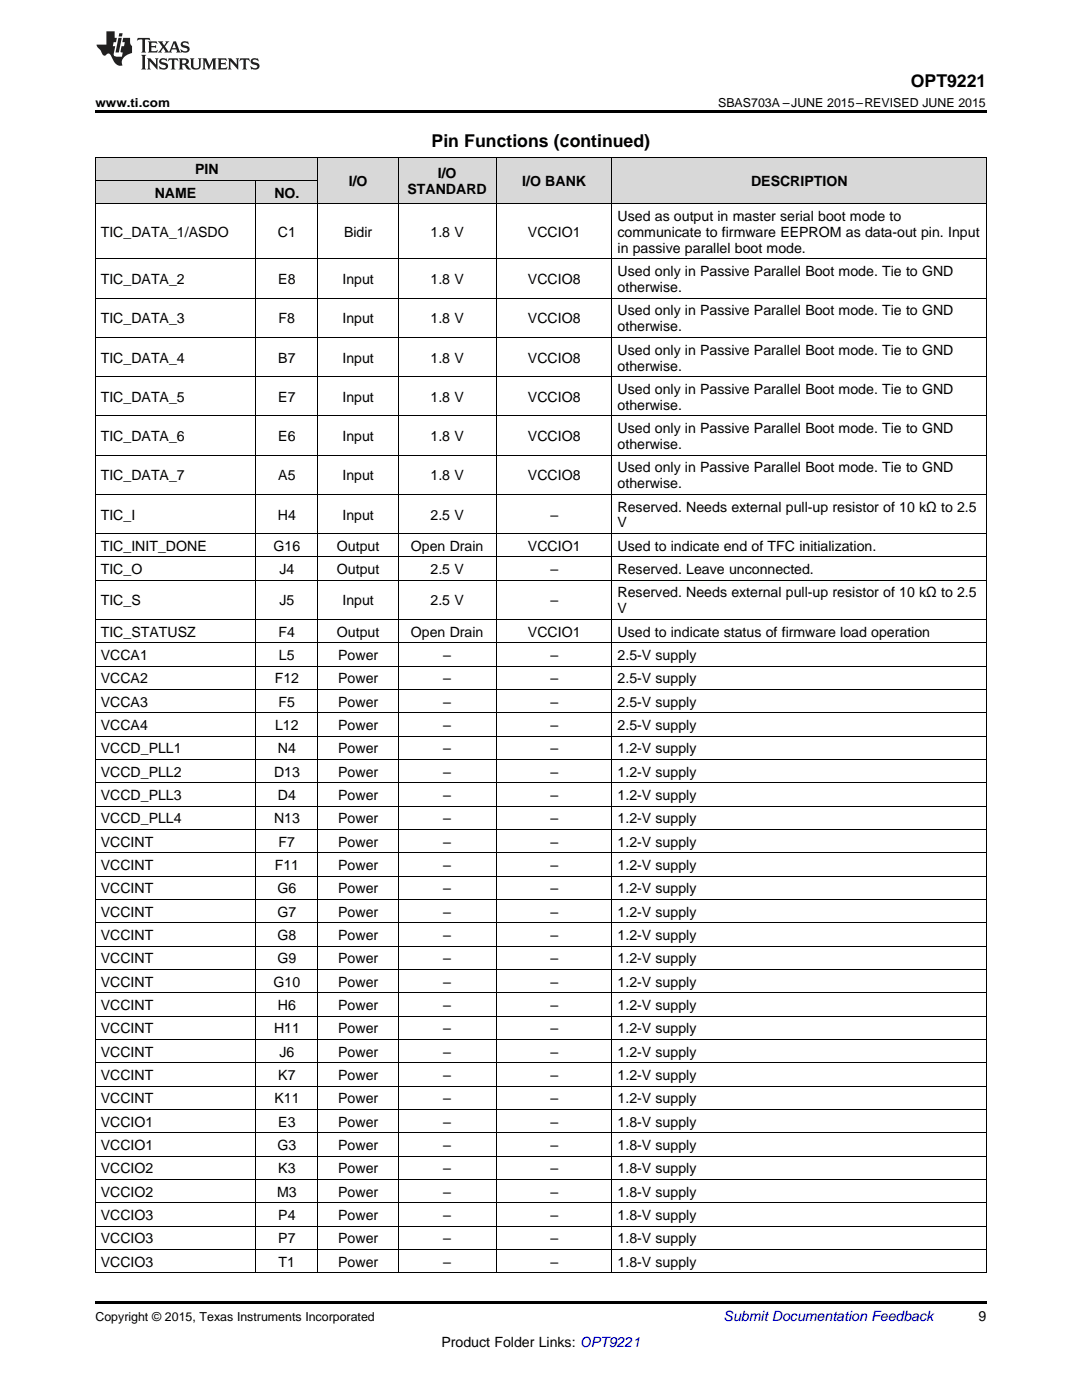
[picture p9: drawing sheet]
<svg xmlns="http://www.w3.org/2000/svg" width="216mm" height="279mm" viewBox="0 0 216 279" stroke-linecap="round" stroke-linejoin="round" font-family="sans-serif">
<defs><g id="words">
<g font-size="3.5">
<text x="181.8" y="17.3">OPT9221</text>
<text x="86.1" y="29.3">Pin Functions (continued)</text>
</g>
<g font-size="2.8">
<text x="38.9" y="34.8">PIN</text>
<text x="87.3" y="35.5">I/O</text>
<text x="30.9" y="39.4">NAME</text>
<text x="54.8" y="39.4">NO.</text>
<text x="69.6" y="37.1">I/O</text>
<text x="81.3" y="38.7">STANDARD</text>
<text x="104.2" y="37.1">I/O BANK</text>
<text x="149.9" y="37.1">DESCRIPTION</text>
<text x="20.1" y="47.3">TIC_DATA_1/ASDO</text>
<text x="55.5" y="47.3">C1</text>
<text x="68.7" y="47.3">Bidir</text>
<text x="85.9" y="47.3">1.8 V</text>
<text x="105.3" y="47.3">VCCIO1</text>
<text x="123.2" y="44.1">Used as output in master serial boot mode to</text>
<text x="123.2" y="47.3">communicate to firmware EEPROM as data-out pin. Input</text>
<text x="123.2" y="50.4">in passive parallel boot mode.</text>
<text x="20.1" y="56.7">TIC_DATA_2</text>
<text x="55.5" y="56.7">E8</text>
<text x="68.3" y="56.7">Input</text>
<text x="85.9" y="56.7">1.8 V</text>
<text x="105.3" y="56.7">VCCIO8</text>
<text x="123.2" y="55.1">Used only in Passive Parallel Boot mode. Tie to GND</text>
<text x="123.2" y="58.3">otherwise.</text>
<text x="20.1" y="64.5">TIC_DATA_3</text>
<text x="55.6" y="64.5">F8</text>
<text x="68.3" y="64.5">Input</text>
<text x="85.9" y="64.5">1.8 V</text>
<text x="105.3" y="64.5">VCCIO8</text>
<text x="123.2" y="62.9">Used only in Passive Parallel Boot mode. Tie to GND</text>
<text x="123.2" y="66.1">otherwise.</text>
<text x="123.2" y="70.8">Used only in Passive Parallel Boot mode. Tie to GND</text>
<text x="20.1" y="72.4">TIC_DATA_4</text>
<text x="55.5" y="72.4">B7</text>
<text x="68.3" y="72.4">Input</text>
<text x="85.9" y="72.4">1.8 V</text>
<text x="105.3" y="72.4">VCCIO8</text>
<text x="123.2" y="73.9">otherwise.</text>
<text x="20.1" y="80.2">TIC_DATA_5</text>
<text x="55.5" y="80.2">E7</text>
<text x="68.3" y="80.2">Input</text>
<text x="85.9" y="80.2">1.8 V</text>
<text x="105.3" y="80.2">VCCIO8</text>
<text x="123.2" y="78.6">Used only in Passive Parallel Boot mode. Tie to GND</text>
<text x="123.2" y="81.8">otherwise.</text>
<text x="20.1" y="88">TIC_DATA_6</text>
<text x="55.5" y="88">E6</text>
<text x="68.3" y="88">Input</text>
<text x="85.9" y="88">1.8 V</text>
<text x="105.3" y="88">VCCIO8</text>
<text x="123.2" y="86.4">Used only in Passive Parallel Boot mode. Tie to GND</text>
<text x="123.2" y="89.6">otherwise.</text>
<text x="20.1" y="95.8">TIC_DATA_7</text>
<text x="55.5" y="95.8">A5</text>
<text x="68.3" y="95.8">Input</text>
<text x="85.9" y="95.8">1.8 V</text>
<text x="105.3" y="95.8">VCCIO8</text>
<text x="123.2" y="94.3">Used only in Passive Parallel Boot mode. Tie to GND</text>
<text x="123.2" y="97.4">otherwise.</text>
<text x="20.1" y="103.7">TIC_I</text>
<text x="55.5" y="103.7">H4</text>
<text x="68.3" y="103.7">Input</text>
<text x="85.9" y="103.7">2.5 V</text>
<text x="109.8" y="103.7">–</text>
<text x="123.2" y="102.1">Reserved. Needs external pull-up resistor of 10 kΩ to 2.5</text>
<text x="123.2" y="105.3">V</text>
<text x="20.1" y="109.9">TIC_INIT_DONE</text>
<text x="54.6" y="109.9">G16</text>
<text x="67.2" y="109.9">Output</text>
<text x="82" y="109.9">Open Drain</text>
<text x="105.3" y="109.9">VCCIO1</text>
<text x="123.2" y="109.9">Used to indicate end of TFC initialization.</text>
<text x="20.1" y="114.6">TIC_O</text>
<text x="55.8" y="114.6">J4</text>
<text x="67.2" y="114.6">Output</text>
<text x="85.9" y="114.6">2.5 V</text>
<text x="109.8" y="114.6">–</text>
<text x="123.2" y="114.6">Reserved. Leave unconnected.</text>
<text x="123.2" y="119.2">Reserved. Needs external pull-up resistor of 10 kΩ to 2.5</text>
<text x="20.1" y="120.8">TIC_S</text>
<text x="55.8" y="120.8">J5</text>
<text x="68.3" y="120.8">Input</text>
<text x="85.9" y="120.8">2.5 V</text>
<text x="109.8" y="120.8">–</text>
<text x="123.2" y="122.4">V</text>
<text x="20.1" y="127.1">TIC_STATUSZ</text>
<text x="20.1" y="131.7">VCCA1</text>
<text x="55.6" y="127.1">F4</text>
<text x="55.7" y="131.7">L5</text>
<text x="67.2" y="127.1">Output</text>
<text x="67.5" y="131.7">Power</text>
<text x="82" y="127.1">Open Drain</text>
<text x="88.4" y="131.7">–</text>
<text x="105.3" y="127.1">VCCIO1</text>
<text x="109.8" y="131.7">–</text>
<text x="123.2" y="127.1">Used to indicate status of firmware load operation</text>
<text x="123.2" y="131.7">2.5-V supply</text>
<text x="20.1" y="136.4">VCCA2</text>
<text x="54.8" y="136.4">F12</text>
<text x="67.5" y="136.4">Power</text>
<text x="88.4" y="136.4">–</text>
<text x="109.8" y="136.4">–</text>
<text x="123.2" y="136.4">2.5-V supply</text>
<text x="20.1" y="141">VCCA3</text>
<text x="55.6" y="141">F5</text>
<text x="67.5" y="141">Power</text>
<text x="88.4" y="141">–</text>
<text x="109.8" y="141">–</text>
<text x="123.2" y="141">2.5-V supply</text>
<text x="20.1" y="145.7">VCCA4</text>
<text x="54.9" y="145.7">L12</text>
<text x="67.5" y="145.7">Power</text>
<text x="88.4" y="145.7">–</text>
<text x="109.8" y="145.7">–</text>
<text x="123.2" y="145.7">2.5-V supply</text>
<text x="20.1" y="150.4">VCCD_PLL1</text>
<text x="20.1" y="155">VCCD_PLL2</text>
<text x="54.7" y="155">D13</text>
<text x="55.5" y="150.4">N4</text>
<text x="67.5" y="150.4">Power</text>
<text x="67.5" y="155">Power</text>
<text x="88.4" y="150.4">–</text>
<text x="88.4" y="155">–</text>
<text x="109.8" y="150.4">–</text>
<text x="109.8" y="155">–</text>
<text x="123.2" y="150.4">1.2-V supply</text>
<text x="123.2" y="155">1.2-V supply</text>
<text x="20.1" y="159.7">VCCD_PLL3</text>
<text x="55.5" y="159.7">D4</text>
<text x="67.5" y="159.7">Power</text>
<text x="88.4" y="159.7">–</text>
<text x="109.8" y="159.7">–</text>
<text x="123.2" y="159.7">1.2-V supply</text>
<text x="20.1" y="164.3">VCCD_PLL4</text>
<text x="54.7" y="164.3">N13</text>
<text x="67.5" y="164.3">Power</text>
<text x="88.4" y="164.3">–</text>
<text x="109.8" y="164.3">–</text>
<text x="123.2" y="164.3">1.2-V supply</text>
<text x="20.1" y="169">VCCINT</text>
<text x="20.1" y="173.6">VCCINT</text>
<text x="54.8" y="173.6">F11</text>
<text x="55.6" y="169">F7</text>
<text x="67.5" y="169">Power</text>
<text x="67.5" y="173.6">Power</text>
<text x="88.4" y="169">–</text>
<text x="88.4" y="173.6">–</text>
<text x="109.8" y="169">–</text>
<text x="109.8" y="173.6">–</text>
<text x="123.2" y="169">1.2-V supply</text>
<text x="123.2" y="173.6">1.2-V supply</text>
<text x="20.1" y="178.3">VCCINT</text>
<text x="55.4" y="178.3">G6</text>
<text x="67.5" y="178.3">Power</text>
<text x="88.4" y="178.3">–</text>
<text x="109.8" y="178.3">–</text>
<text x="123.2" y="178.3">1.2-V supply</text>
<text x="20.1" y="183">VCCINT</text>
<text x="55.4" y="183">G7</text>
<text x="67.5" y="183">Power</text>
<text x="88.4" y="183">–</text>
<text x="109.8" y="183">–</text>
<text x="123.2" y="183">1.2-V supply</text>
<text x="20.1" y="187.6">VCCINT</text>
<text x="55.4" y="187.6">G8</text>
<text x="67.5" y="187.6">Power</text>
<text x="88.4" y="187.6">–</text>
<text x="109.8" y="187.6">–</text>
<text x="123.2" y="187.6">1.2-V supply</text>
<text x="20.1" y="192.3">VCCINT</text>
<text x="20.1" y="196.9">VCCINT</text>
<text x="54.6" y="196.9">G10</text>
<text x="55.4" y="192.3">G9</text>
<text x="67.5" y="192.3">Power</text>
<text x="67.5" y="196.9">Power</text>
<text x="88.4" y="192.3">–</text>
<text x="88.4" y="196.9">–</text>
<text x="109.8" y="192.3">–</text>
<text x="109.8" y="196.9">–</text>
<text x="123.2" y="192.3">1.2-V supply</text>
<text x="123.2" y="196.9">1.2-V supply</text>
<text x="20.1" y="201.6">VCCINT</text>
<text x="55.5" y="201.6">H6</text>
<text x="67.5" y="201.6">Power</text>
<text x="88.4" y="201.6">–</text>
<text x="109.8" y="201.6">–</text>
<text x="123.2" y="201.6">1.2-V supply</text>
<text x="20.1" y="206.2">VCCINT</text>
<text x="54.7" y="206.2">H11</text>
<text x="67.5" y="206.2">Power</text>
<text x="88.4" y="206.2">–</text>
<text x="109.8" y="206.2">–</text>
<text x="123.2" y="206.2">1.2-V supply</text>
<text x="20.1" y="210.9">VCCINT</text>
<text x="20.1" y="215.5">VCCINT</text>
<text x="55.5" y="215.5">K7</text>
<text x="55.8" y="210.9">J6</text>
<text x="67.5" y="210.9">Power</text>
<text x="67.5" y="215.5">Power</text>
<text x="88.4" y="210.9">–</text>
<text x="88.4" y="215.5">–</text>
<text x="109.8" y="210.9">–</text>
<text x="109.8" y="215.5">–</text>
<text x="123.2" y="210.9">1.2-V supply</text>
<text x="123.2" y="215.5">1.2-V supply</text>
<text x="20.1" y="220.2">VCCINT</text>
<text x="54.8" y="220.2">K11</text>
<text x="67.5" y="220.2">Power</text>
<text x="88.4" y="220.2">–</text>
<text x="109.8" y="220.2">–</text>
<text x="123.2" y="220.2">1.2-V supply</text>
<text x="20.1" y="224.9">VCCIO1</text>
<text x="55.5" y="224.9">E3</text>
<text x="67.5" y="224.9">Power</text>
<text x="88.4" y="224.9">–</text>
<text x="109.8" y="224.9">–</text>
<text x="123.2" y="224.9">1.8-V supply</text>
<text x="20.1" y="229.5">VCCIO1</text>
<text x="55.4" y="229.5">G3</text>
<text x="67.5" y="229.5">Power</text>
<text x="88.4" y="229.5">–</text>
<text x="109.8" y="229.5">–</text>
<text x="123.2" y="229.5">1.8-V supply</text>
<text x="20.1" y="234.2">VCCIO2</text>
<text x="20.1" y="238.8">VCCIO2</text>
<text x="55.3" y="238.8">M3</text>
<text x="55.5" y="234.2">K3</text>
<text x="67.5" y="234.2">Power</text>
<text x="67.5" y="238.8">Power</text>
<text x="88.4" y="234.2">–</text>
<text x="88.4" y="238.8">–</text>
<text x="109.8" y="234.2">–</text>
<text x="109.8" y="238.8">–</text>
<text x="123.2" y="234.2">1.8-V supply</text>
<text x="123.2" y="238.8">1.8-V supply</text>
<text x="20.1" y="243.5">VCCIO3</text>
<text x="55.5" y="243.5">P4</text>
<text x="67.5" y="243.5">Power</text>
<text x="88.4" y="243.5">–</text>
<text x="109.8" y="243.5">–</text>
<text x="123.2" y="243.5">1.8-V supply</text>
<text x="20.1" y="248.1">VCCIO3</text>
<text x="55.5" y="248.1">P7</text>
<text x="67.5" y="248.1">Power</text>
<text x="88.4" y="248.1">–</text>
<text x="109.8" y="248.1">–</text>
<text x="123.2" y="248.1">1.8-V supply</text>
<text x="20.1" y="252.8">VCCIO3</text>
<text x="55.6" y="252.8">T1</text>
<text x="67.5" y="252.8">Power</text>
<text x="88.4" y="252.8">–</text>
<text x="109.8" y="252.8">–</text>
<text x="123.2" y="252.8">1.8-V supply</text>
<text x="195.3" y="263.6">9</text>
<text x="88.1" y="268.9">Product Folder Links: OPT9221</text>
</g>
<text font-size="2.8" fill="#0000c8" x="144.4" y="263.6">Submit Documentation Feedback</text>
<g font-size="2.5">
<text x="19" y="21.4">www.ti.com</text>
<text x="143.3" y="21.4">SBAS703A –JUNE 2015–REVISED JUNE 2015</text>
<text x="19" y="263.6">Copyright © 2015, Texas Instruments Incorporated</text>
</g>
</g></defs>
<g fill="#d8d8d8">
<path d="M19 36.1h32v4.6h-32z"/>
<path d="M51 36.1h12.5v4.6h-12.5z"/>
<path d="M63.5 31.4h16v9.3h-16z"/>
<path d="M79.5 31.4h19.6v9.3h-19.6z"/>
<path d="M99.1 31.4h23.1v9.3h-23.1z"/>
<path d="M122.2 31.4h74.6v9.3h-74.6z"/>
<path d="M19 31.4h32v4.7h-32z"/>
<path d="M51 31.4h12.5v4.7h-12.5z"/>
</g>
<path d="M19 22h177.8v.5h-177.8zM19 259.7h177.8v.5h-177.8z" fill="#000"/>
<g fill="none" stroke="#000" stroke-width=".2">
<path d="M19 36h44.5M19 31.3h177.8M19.1 31.4v222.7M51 36.1v218M63.4 31.4v222.7M79.4 31.4v222.7M99 31.4v222.7M122.1 31.4v222.7M196.8 31.4v222.7M19 59.5h177.8M19 51.7h177.8M19 40.7h177.8"/>
<path d="M19 75.2h177.8M19 67.3h177.8M19 98.7h177.8M19 90.8h177.8M19 83h177.8M19 115.8h177.8M19 111.1h177.8M19 106.5h177.8M19 137.6h177.8M19 132.9h177.8M19 128.3h177.8M19 123.6h177.8"/>
<path d="M19 156.2h177.8M19 151.6h177.8M19 146.9h177.8M19 142.3h177.8M19 179.5h177.8M19 174.9h177.8M19 170.2h177.8M19 165.5h177.8M19 160.9h177.8M19 198.1h177.8M19 193.5h177.8M19 188.8h177.8"/>
<path d="M19 184.2h177.8M19 216.8h177.8M19 212.1h177.8M19 207.5h177.8M19 202.8h177.8M19 235.4h177.8M19 230.7h177.8M19 226.1h177.8M19 221.4h177.8M19 254h177.8M19 249.4h177.8M19 244.7h177.8"/>
<path d="M19 240h177.8"/>
</g>
<g fill="#231f20">
<path d="M27.5 7.6l-.1 .5 .4-.2h.6v.1v2.1l-.2 .4h1l-.3-.4v-2.1l.1-.1h.5l.5 .2-.2-.5zM29.5 8.3l.2 .3v1.5l-.2 .4h1.8l.2-.6a1.04 1.04 0 0 1-1.3 .2v-.7h.6l.3 .2v-.6l-.3 .2h-.6v-.6l.8-.1 .4 .3-.2-.5zM31.5 8.3l.9 1.1-.9 1.1h.8l-.2-.2 .5-.7 .4 .7-.2 .2h1.5l-.1-.2 .1-.4h.9l.1 .4-.2 .2h1l-.3-.3-.7-1.9h-.5l-.9 2-.8-1 .9-1h-.8l.1 .3-.3 .5-.4-.6 .2-.2zM34.7 8.6l.4 1h-.7zM36.3 8.4a.63 .63 0 0 0-.2 .7 .63 .63 0 0 0 .6 .4l.6 .2 .1 .2a.75 .75 0 0 1-.7 .4 .75 .75 0 0 1-.6-.5l.1 .7 .1-.1a1.11 1.11 0 0 0 1.5-.6 1.13 1.13 0 0 0-1.2-.8l-.1-.4a1.04 1.04 0 0 1 1.2 .2l-.2-.5-.1 .1-.5-.2zM28.2 10.9l.2 .4v2.2l-.2 .4h1l-.3-.4v-2.2l.3-.4zM29.3 11.6l.3 .4v1.5l-.3 .4h.8l-.2-.4v-1.3l1.5 1.7v-1.9l.2-.4h-.7l.2 .4v.9l-1.1-1.3zM32 11.8a.62 .62 0 0 0-.2 .7 .62 .62 0 0 0 .6 .4l.6 .1 .1 .3a.76 .76 0 0 1-.7 .3 .76 .76 0 0 1-.6-.4l.1 .7 .1-.1a1.11 1.11 0 0 0 1.5-.6 1.13 1.13 0 0 0-1.2-.8l-.1-.4a1.04 1.04 0 0 1 1.2 .2l-.2-.6-.1 .1-.5-.1zM33.7 11.6l-.2 .6a.61 .61 0 0 1 .8-.3v1.6l-.2 .4h.9l-.2-.4v-1.6a.63 .63 0 0 1 .8 .3l-.2-.6zM35.6 11.6l.3 .4v1.5l-.3 .4h1l-.2-.2v-.8l.5 .2a.76 .76 0 0 0 1.2 .7l-1-1a.58 .58 0 0 0 .6-.5 .58 .58 0 0 0-.5-.6zM36.4 11.9h.1a.45 .45 0 0 1 .5 .1 .45 .45 0 0 1 .1 .5l-.7 .2zM37.9 11.6l.2 .2a2.17 2.17 0 0 0 .3 1.9 .99 .99 0 0 0 1.6-.6v-1.1l.2-.4h-.7l.2 .2a1.92 1.92 0 0 1-.2 1.8 .6 .6 0 0 1-.9-.5v-1.1l.2-.4zM40.4 11.6l.2 .4v1.5l-.2 .4h.7l-.2-.4v-1.4l.8 1.8 .8-1.8v1.4l-.2 .4h.9l-.2-.4v-1.5l.2-.4h-.8l-.6 1.5-.6-1.5zM43.4 11.6l.2 .4v1.5l-.2 .4h1.8l.2-.6a1.04 1.04 0 0 1-1.3 .1v-.6h.5l.4 .2v-.6l-.4 .2h-.5v-.7h.8l.3 .3-.1-.6zM45.5 11.6l.2 .4v1.5l-.2 .4h.7l-.2-.4v-1.3l1.5 1.7v-1.9l.2-.4h-.7l.2 .4v.9l-1.1-1.3zM47.9 11.6l-.1 .6a.61 .61 0 0 1 .8-.3v1.6l-.3 .4h1l-.3-.4 .1-1.6a.63 .63 0 0 1 .7 .3l-.1-.6zM50.2 11.8a.62 .62 0 0 0-.2 .7 .62 .62 0 0 0 .6 .4l.6 .1 .2 .3a.76 .76 0 0 1-.8 .3 .76 .76 0 0 1-.6-.4l.1 .7 .2-.1a1.11 1.11 0 0 0 1.5-.6 1.13 1.13 0 0 0-1.3-.8l-.1-.4a1.04 1.04 0 0 1 1.2 .2l-.1-.6-.2 .1-.5-.1z"/>
<path d="M21.2 6.3v2.6h-1.9l.1 .4 .7 .9a.91 .91 0 0 0 1 .8 .56 .56 0 0 1 .5-.3 .56 .56 0 0 1 .5 .3l.4 .8a1.53 1.53 0 0 0 1.9 1.2 1.54 1.54 0 0 1 1-2.1l.9-.3v-1.4a1.52 1.52 0 0 1-.3-1.6h-1.4l-.2 .8h.5l-.2 .8h-.4l-.2 1v.2l.4 .1-.2 .8a1.93 1.93 0 0 1-1.6-.3l.3-1.8h-.5l.2-.8h.4l.2-.8h-.4v-1.3zM23.6 7.6l-.6 2.9h.7l.6-2.9zM23.8 6.6l-.1 .7h.6l.2-.7z"/>
</g>
<use href="#words"/>
</svg>
